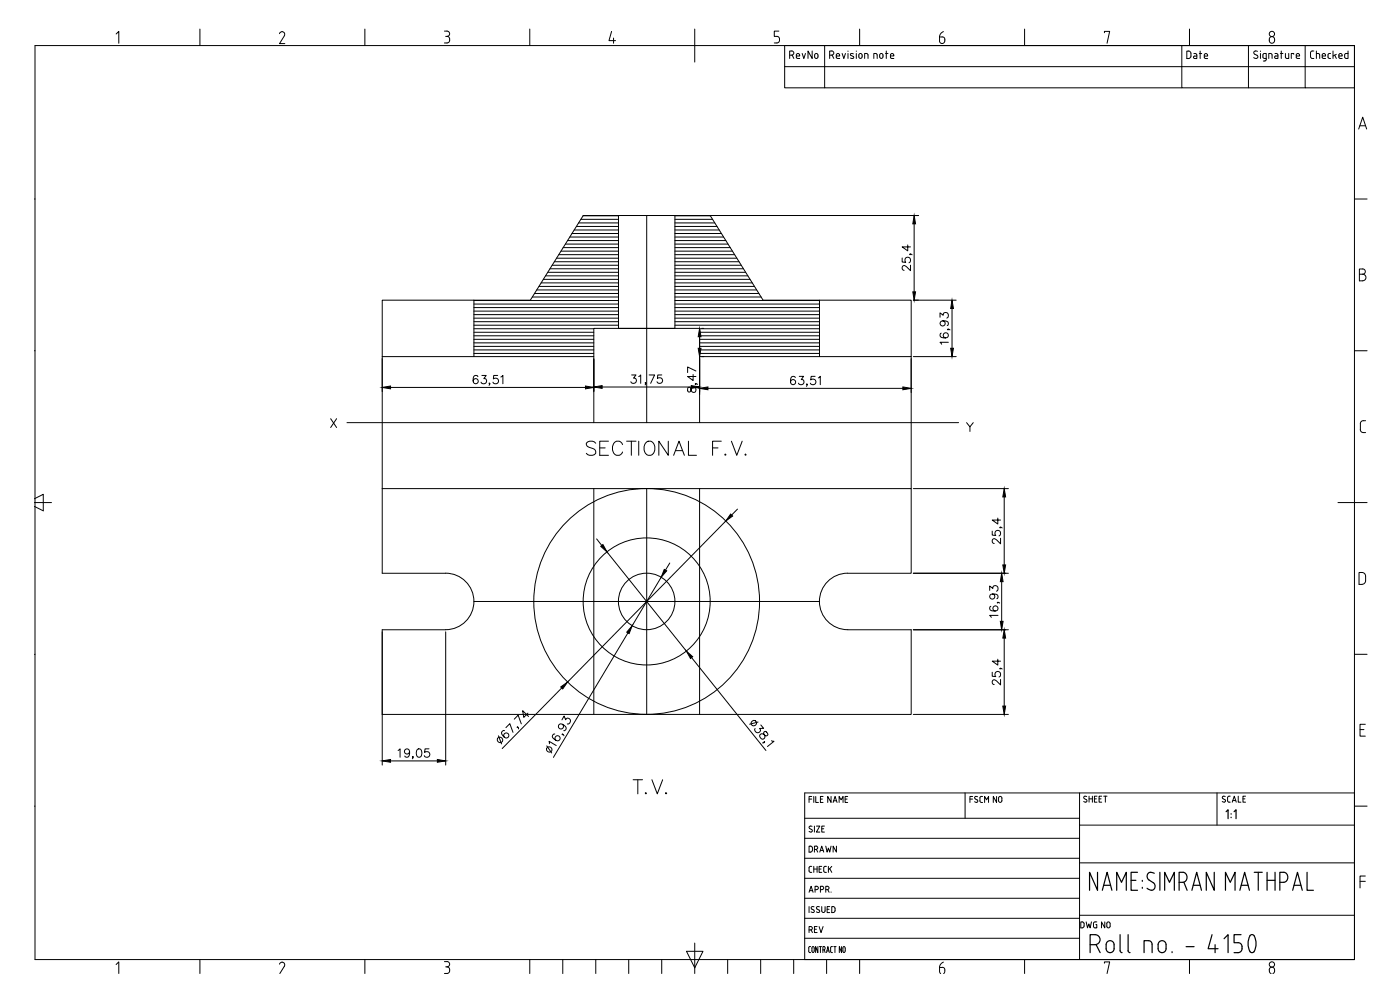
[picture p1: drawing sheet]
<svg xmlns="http://www.w3.org/2000/svg" width="420mm" height="297mm" viewBox="0 0 420 297" stroke-linecap="round" stroke-linejoin="round" font-family="sans-serif">
<defs><g id="words">
<g font-size="7.9">
<text x="175" y="137.9">SECTIONAL F.V.</text>
<text x="189.1" y="239.5">T.V.</text>
</g>
<g font-size="6.2">
<text x="274.8" y="82.5" transform="rotate(-90 274.8 82.5)">25,4</text>
<text x="302" y="164.4" transform="rotate(-90 302 164.4)">25,4</text>
<text x="302" y="206.7" transform="rotate(-90 302 206.7)">25,4</text>
</g>
<g font-size="5.3">
<text x="236" y="18.7">RevNo</text>
<text x="355.2" y="18.7">Date</text>
<text x="392.3" y="18.7">Checked</text>
</g>
<g font-size="4.9">
<text x="242" y="256.8">DRAWN</text>
<text x="242" y="262.8">CHECK</text>
<text x="242" y="281.2">REV</text>
<text x="323.5" y="279.8">DWG NO</text>
</g>
</g></defs>
<!-- layer: Title Block -->
<g fill="none" stroke="#000" stroke-width=".3">
<path d="M10.5 13.7h396v274.2h-396zM34.8 10.2l.9-.8v3.6M60 8.7v5M84.7 9.5l.7 .4-.1 .8M84.7 9.5l-.5 .2-.3 .4M85.4 10.7l-1.5 2.4h1.6M109.5 8.7v5M133.4 9.3h.8a.83 .83 0 0 1 .7 1.1 .83 .83 0 0 1-1.1 .5M134.2 10.9a1.01 1.01 0 0 1 .8 1 1.01 1.01 0 0 1-.8 1h-.8M159 8.7v5M183.5 9.4l-.7 2.8h1.9M184.1 11.4v1.6"/>
<path d="M208.5 8.7v9.9M232.4 12.9h.8M233.1 10.9a1.02 1.02 0 0 1 .9 1 1.02 1.02 0 0 1-.9 1M233.8 9.3h-1.4v1.6h.8M249 16.6h.6M249.6 16.5a.61 .61 0 0 0 .6-.6 .61 .61 0 0 0-.6-.6h-.6v2.2M249.7 16.6l.5 .9M251 16.5a.5 .5 0 0 1 .5-.5 .5 .5 0 0 1 .5 .5M251 16.6l.2 .9h.8M252 16.6v.2h-1M252.7 16l.5 1.5 .5-1.5M254.5 15.3v.1"/>
<path d="M254.5 16v1.5M256.1 16.2l-.6-.2-.3 .3 .2 .3 .8 .5-.1 .4-.9-.1M257 15.3v.1M257 16v1.5M257.7 16.5a.5 .5 0 0 1 .5-.5 .5 .5 0 0 1 .5 .5M257.8 16.6l-.1 .4a.5 .5 0 0 0 .5 .5 .5 .5 0 0 0 .5-.5M258 8.7v5M258.7 16.6v.4M259.5 17.5v-1.5l.9 .3 .1 1.2M263.2 16.5l-.2-.4-.8-.1v1.5M263.3 16.5v1M264 16.5a.5 .5 0 0 1 .5-.5 .5 .5 0 0 1 .5 .5"/>
<path d="M264 16.6v.4a.5 .5 0 0 0 .5 .5 .5 .5 0 0 0 .5-.5v-.4M265.8 16h.7M266 15.3v2.2M267.2 16.6l.2 .9h.9M267.2 16.5a.5 .5 0 0 1 .5-.5 .5 .5 0 0 1 .5 .5M268.3 16.6v.2h-1.1M281.9 12.3a.79 .79 0 0 0 .8 .8 .79 .79 0 0 0 .8-.8M282 11.1l1.3 .2 .3 1M282 11.1v1.2M283.1 9.5l-.9 .8-.2 .8M307.5 8.7v5M331.5 9.8v-.4h1.5l-.8 3.6"/>
<path d="M354.7 13.7h-119.2v6.3M357 8.7v5M374.7 13.7v12.7h17M377.4 15.4a.6 .6 0 0 0-.9 0 .6 .6 0 0 0 0 .8l.7 .4a.57 .57 0 0 1 .1 .8 .57 .57 0 0 1-.8 0l-.3-.1M378.3 15.3v.1M378.3 16v1.5M379.5 16l-.5 .5 .1 .8 .4 .2M379.5 16h.5v1.9l-.2 .3-.7 .1M379.5 17.5h.5M380.8 17.5v-1.5l.9 .3 .1 1.2M381.2 11.2a.9 .9 0 0 1 1.3 .8 .9 .9 0 0 1-1.3 .7l-.3-.9zM382.6 16l.7 .1 .2 .4"/>
<path d="M383.5 16.5v1l-.9-.2 .1-.5h.8M384.3 16h.7M384.5 15.3v2.2M385.8 16v1.3l.4 .2M386.8 16v1.5h-.6M388.3 16.3v-.3h-.8v1.5M389 16.5a.5 .5 0 0 1 .5-.5 .5 .5 0 0 1 .5 .5M389 16.6l.2 .9h.8M390 16.6v.2h-1M391.7 13.7h-37v12.7h20M391.7 13.7h14.8v12.7h-14.8zM235.5 20v6.4h12"/>
<path d="M235.5 20h171M247.5 20v6.4h107.2M407.8 38.7l1.2-3.5 1.2 3.5M408.1 37.7h1.7M10.3 59.7h.2M406.5 59.7h3.8M408 82.3h1M409 80.7a.79 .79 0 0 1 .8 .8 .79 .79 0 0 1-.8 .8M409 80.7h-1v3.6l1-.1a.98 .98 0 0 0 .9-.9 .98 .98 0 0 0-.9-1M10.3 105.2h.2M406.5 105.2h3.8M408.2 128.9a.9 .9 0 0 0 .9 .9h.7"/>
<path d="M408.3 127.1v1.8M409.1 126.2a.9 .9 0 0 0-.9 .9M409.2 126.2h.6M10.3 149.6l2.7-1.3v5l-2.7-1.4M10.3 150.8h5.2M401.5 150.8h8.8M407.9 171.8a1.52 1.52 0 0 1 1.9 .7v1.7l-.2 .7a1.69 1.69 0 0 1-1.7 .4zM10.3 196.3h.2M406.5 196.3h3.8M408.2 218.9h1.1M409.8 217.3h-1.6v3.6h1.6M242.8 239.8h.8"/>
<path d="M243.6 239h-.8v1.8M244.2 239v1.8M244.8 239v1.8h.8M246.2 239.8h.6M247 239h-.8v1.8h.8M249.4 239v1.8l-1-1.8v1.8M253.6 239.8h.6M254.4 239h-.8v1.8h.8M289.6 237.9v7.6M291.1 239.8h.8M291.9 239h-.8v1.8M292.9 239l.5 .1"/>
<path d="M292.9 239l-.4 .4 .8 .6M294.9 239l-.8 .2v1.1l.2 .4 .6 .1M299.1 239v1.8l-1-1.8v1.8M299.7 239.4a.5 .5 0 0 1 .5-.4 .5 .5 0 0 1 .5 .4M299.7 239.5v.8a.5 .5 0 0 0 .5 .4 .5 .5 0 0 0 .5-.4v-.8M324 237.9v50M326.1 239a.47 .47 0 0 0-.7-.1 .47 .47 0 0 0 0 .7l.6 .3a.5 .5 0 0 1 0 .8 .5 .5 0 0 1-.8-.2M326.8 239.7h1M326.8 238.9v1.8M327.8 238.9v1.8M328.5 239.7h.5M329.2 238.9h-.7v1.8h.7"/>
<path d="M329.8 239.7h.6M330.6 238.9h-.8v1.8h.8M331.2 238.9h1M331.7 238.9v1.8M365.2 237.9v9.7M367.6 239.9a.49 .49 0 0 1 0 .8 .49 .49 0 0 1-.8-.2M367.7 239a.46 .46 0 0 0-.7-.1 .46 .46 0 0 0 0 .7l.6 .3M368.9 238.9l-.4 .2-.1 1.1 .5 .5M368.9 238.9h.3M371.6 238.9v1.8h.8M373 239.7h.6M373.8 238.9h-.8v1.8h.8"/>
<path d="M406.5 237.9h-165v50M10.3 241.9h.2M241.5 257.5h82.5M241.5 251.5h82.5M241.5 245.5h82.5M242.8 249.5l.6 .2M243 248.6l.8 .6-.4 .4M243.2 247.9l-.4 .3 .2 .4M243.2 247.8l.5 .1M244.4 247.9v1.8M245 247.9h1l-1 1.8h1M246.6 248.7h.6"/>
<path d="M247.4 247.9h-.8v1.8h.8M250 240.8l.6-1.8 .6 1.8M250.2 240.3h.8M251.8 240.8v-1.8l.6 1 .6-1v1.8M293.2 240a.48 .48 0 0 1 0 .8 .48 .48 0 0 1-.7-.3M295.5 240.8v-1.8l.6 1 .6-1v1.8M324 258.9h82.5M324 247.6h82.5M368.9 240.7h.3M369.8 240.7l.6-1.8 .6 1.8M370 240.2h.8M406.5 241.9h3.8"/>
<path d="M241.5 275.5h82.5M241.5 269.5h82.5M241.5 263.5h82.5M242.8 267.7l.6-1.8 .6 1.8M242.8 272v1.8M243 267.2h.8M243.6 272.8l.6 .3a.49 .49 0 0 1 0 .7 .49 .49 0 0 1-.8-.2M244.3 272.1a.47 .47 0 0 0-.7 0 .47 .47 0 0 0 0 .7M244.6 266.9h.5M245.1 266.9a.5 .5 0 0 0 .5-.5 .5 .5 0 0 0-.5-.5h-.5v1.8M245.2 272.8l.6 .3a.49 .49 0 0 1 0 .7 .49 .49 0 0 1-.8-.2M245.9 272.1a.48 .48 0 0 0-.7 0 .48 .48 0 0 0 0 .7"/>
<path d="M246.2 266.9h.5M246.6 272v1.3a.5 .5 0 0 0 .5 .5 .5 .5 0 0 0 .5-.5v-1.3M246.7 266.9a.5 .5 0 0 0 .5-.5 .5 .5 0 0 0-.5-.5h-.5v1.8M247.8 266.9h.5M248.2 272.8h.6M248.3 265.9a.5 .5 0 0 1 .5 .5 .5 .5 0 0 1-.5 .5M248.3 265.9h-.5v1.8M248.4 266.9l.4 .8M249 272h-.8v1.8h.8M249.4 267.6v.1M249.6 272l.7 .1a1.21 1.21 0 0 1 .2 1.4l-.9 .3zM324 274.6h82.5"/>
<path d="M408.2 264.4h1.6M409.8 262.8h-1.6v3.6M34.8 289.4l.9-.8v3.5M60 287.9v4.2M84.7 288.7l.7 .4-.1 .8M84.7 288.7l-.5 .2-.3 .4M85.4 289.9l-1.4 2.2M109.5 287.9v4.2M133.4 288.5h.8M133.8 290.1h.4M134.2 288.5a.79 .79 0 0 1 .7 .8 .79 .79 0 0 1-.7 .8M134.2 290.1a1.01 1.01 0 0 1 .8 1 1.01 1.01 0 0 1-.8 1h-.8"/>
<path d="M159 287.9v4.2M168.9 287.9v4.2M178.8 287.9v4.2M188.7 287.9v4.2M198.6 287.9v4.2M206 285.4h5l-2.5 5zM208.5 283v9.1M218.4 287.9v4.2M228.3 287.9v4.2M238.2 287.9v4.2M241.5 281.5h82.5M243.3 284l-.6 .2v1.2l.2 .4h.4"/>
<path d="M243.7 285.3l.3 .5 .4-.5M243.7 285.3v-1.1l.3-.2 .3 .2 .1 1.1M245.5 284v1.8l-.7-1.8v1.8M245.9 284h.7M246.2 284v1.8M247 285h.3M247.3 285l.3-.3v-.5l-.6-.2v1.8M247.4 285l.2 .8M248.1 285.8l.4-1.8 .4 1.8M248.1 287.9v4.2M248.2 285.3h.6M249.3 285.4l.3 .4"/>
<path d="M249.3 284.5v.9M249.6 284l-.3 .4M249.6 285.8h.2M249.6 284h.2M250.2 284h.7M250.6 284v1.8M252.6 284v1.8l-.7-1.8v1.8M252.9 284.5l.2-.4h.4l.2 1.2M252.9 285.3l.4 .5 .3-.5M253 284.5v.8M258 287.9v4.2M282 290.3v1.4l.3 .4"/>
<path d="M282 290.3h.8M282.8 290.2a1.02 1.02 0 0 1 .8 .8 1.02 1.02 0 0 1-.4 1.1M283.1 288.7l-.9 .8-.2 .8M307.5 287.9v4.2M331.5 289v-.4h1.5l-.8 3.5M357 287.9v4.2M381.5 292.1a.92 .92 0 0 1-.5-1.4 .92 .92 0 0 1 1.4 0l.1 .9-.5 .5"/>
<circle cx="381.7" cy="10.2" r=".79"/>
<circle cx="381.7" cy="289.4" r=".79"/>
</g>
<g fill="none" stroke="#000" stroke-width=".36">
<path d="M368 243.5l.6-.5v2.6M369.5 244.1v.2M369.5 245.2v.1M370.4 243.5l.6-.5v2.6M329.4 261.7v5.4l-2.4-5.4v5.4M330.8 267.1l1.5-5.4 1.4 5.4M331.2 265.6h2.1M335.1 267.1v-5.4l1.5 3 1.4-3v5.4M339.5 264.1h1.4M341.4 261.7h-1.9v5.4h1.9M342.8 264.1v.3M342.8 266.2v.3"/>
<path d="M344.2 266.5l1.5 .6M346.4 262a1.28 1.28 0 0 0-1.9 .1 1.28 1.28 0 0 0 .3 1.9l1.3 .9a1.25 1.25 0 0 1 .5 1.2 1.25 1.25 0 0 1-.9 1M348.1 261.7v5.4M349.5 267.1v-5.4l1.5 3 1.4-3v5.4M353.9 264.7h1.1a1.53 1.53 0 0 0 1.2-1.5 1.53 1.53 0 0 0-1.1-1.5h-1.2v5.4M355.3 264.7l1 2.4M357.7 267.1l1.4-5.4 1.5 5.4M358.1 265.6h2.1M364.4 261.7v5.4l-2.4-5.4v5.4M367.8 267.1v-5.4l1.4 3 1.5-3v5.4M372.1 267.1l1.4-5.4 1.5 5.4M372.5 265.6h2.1"/>
<path d="M376.4 261.7h2.4M377.6 261.7v5.4M380.3 264.1h2.4M380.3 261.7v5.4M382.7 261.7v5.4M384.1 264.7h1.2a1.53 1.53 0 0 0 1.2-1.5 1.53 1.53 0 0 0-1.2-1.5h-1.2v5.4M387.9 267.1l1.5-5.4 1.4 5.4M388.4 265.6h2M392.3 261.7v5.4h1.9M327.2 283.4h1.5M328.7 280.4a1.49 1.49 0 0 1 1.4 1.5 1.49 1.49 0 0 1-1.4 1.5M328.7 280.4h-1.5v5.4"/>
<path d="M329 283.4l1.2 2.4M332.5 282.5a1.2 1.2 0 0 1 1.2-.1 1.2 1.2 0 0 1 .7 1v1.2a1.2 1.2 0 0 1-1.2 1.2 1.2 1.2 0 0 1-1.2-1.2v-1.5zM336.2 280.4v4.8l.1 .5 .5 .1M338.5 285.2l.2 .5 .4 .1M338.6 280.4v4.8M343.4 285.8v-3.6l1.6 .1 .5 .4 .2 .6 .1 2.5M348.1 282.5a1.2 1.2 0 0 1 1.2-.1 1.2 1.2 0 0 1 .7 1v1.2a1.2 1.2 0 0 1-1.2 1.2 1.2 1.2 0 0 1-1.2-1.2v-1.5zM351.8 285.5v.3M356 284h2.4M363.8 280.4l-1.2 4.2h3M364.7 283.4v2.4M367.4 281.6l1.2-1.2v5.4"/>
<path d="M372.5 280.4h-2.1v2.5l1.2-.1a1.53 1.53 0 0 1 1.2 1.5 1.53 1.53 0 0 1-1.2 1.5h-1.2M375.3 280.6l.7-.1a4.1 4.1 0 0 1 0 5.3h-.5a4.4 4.4 0 0 1-.2-5.2z"/>
</g>
<!-- layer: 0 -->
<g fill="none" stroke="#000" stroke-width=".3">
<path d="M165.7 79.6h19.9M166.4 78.5h19.2M167 77.5h18.6M167.7 76.4h17.9M168.3 75.4h17.3M169 74.3h16.6M169.7 73.2h15.9M170.3 72.2h15.3M171 71.1h14.6M171.6 70.1h14M172.3 69h13.3M173 67.9h12.6"/>
<path d="M173.6 66.9h12M174.3 65.8h11.3M175 64.7h10.6M185.6 64.7v33.8h17v-33.8M202.6 64.7h10.6M202.6 65.8h11.3M202.6 66.9h11.9M202.6 67.9h12.6M202.6 69h13.2M202.6 70.1h13.9M202.6 71.1h14.6M202.6 72.2h15.2"/>
<path d="M202.6 73.2h15.9M202.6 74.3h16.5M202.6 75.4h17.2M202.6 76.4h17.9M202.6 77.5h18.5M202.6 78.5h19.2M202.6 79.6h19.8M213.1 64.7h62.6M114.7 90.1h44.5l15.8-25.4h38.1l15.9 25.4h44.5v16.9h-63.5v-8.5h-31.8v8.5h-63.5zM142.2 90.2h43.4M142.2 91.2h43.4M142.2 92.3h43.4"/>
<path d="M142.2 93.3h43.4M142.2 94.4h43.4M142.2 95.5h43.4M142.2 96.5h43.4M142.2 97.6h43.4M142.2 98.6h36M142.2 99.7h36M142.2 90.1v16.9M159.8 89.1h25.8M160.4 88.1h25.2M161.1 87h24.5M161.7 85.9h23.9"/>
<path d="M162.4 84.9h23.2M163.1 83.8h22.5M163.7 82.8h21.9M164.4 81.7h21.2M165 80.6h20.6M202.6 80.6h20.5M202.6 81.7h21.2M202.6 82.8h21.8M202.6 83.8h22.5M202.6 84.9h23.2M202.6 85.9h23.8M202.6 87h24.5"/>
<path d="M202.6 88.1h25.1M202.6 89.1h25.8M202.6 90.2h43.3M202.6 91.2h43.3M202.6 92.3h43.3M202.6 93.3h43.3M202.6 94.4h43.3M202.6 95.5h43.3M202.6 96.5h43.3M202.6 97.6h43.3M210 98.6h35.9M210 99.7h35.9"/>
<path d="M245.9 90.1v16.9M114.7 107v65h19a8.5 8.5 0 0 1 8.5 8.5 8.5 8.5 0 0 1-8.5 8.4l-19 .1v40.6M142.2 100.8h36M142.2 101.8h36M142.2 102.9h36M142.2 103.9h36M142.2 105h36M142.2 106h36M210 100.8h35.9M210 101.8h35.9M210 102.9h35.9M210 103.9h35.9"/>
<path d="M210 105h35.9M210 106h35.9M273.5 107v39.6M99.2 125.6l1.8 2.7M101 125.6l-1.8 2.7M104.1 126.8h183.6M290.1 126.8l1 1.3 1-1.3M291.1 128.1v1.4M114.7 146.6h158.8v25.4h-19.1a8.5 8.5 0 0 0-8.5 8.5 8.5 8.5 0 0 0 8.5 8.4l19.1 .1v25.4h-158.8M133.8 189.6v40M274.1 189h28.5M301.4 191.5v20.4"/>
<path d="M274.1 214.4h28.5M117.2 228.3h14.1M119.5 225.2l.6-.5v2.5M122.9 225.5a.77 .77 0 0 1-1 .7 .77 .77 0 0 1-.4-1.2 .77 .77 0 0 1 1.3 0 1.34 1.34 0 0 1-.8 2.2l-.5-.4M124 227.1h-.3h.3l-.3 .6M125.3 224.8a.79 .79 0 0 1 1.2 .4 1.17 1.17 0 0 1 .1 1.4 1.17 1.17 0 0 1-1.3 .5 1.93 1.93 0 0 1 0-2.3zM128.7 224.7h-1.1l-.2 1.1a.89 .89 0 0 1 1.4-.1 .89 .89 0 0 1-.2 1.4 .89 .89 0 0 1-1.3-.4"/>
<circle cx="194.1" cy="180.5" r="33.9"/>
<circle cx="194.1" cy="180.5" r="19.1"/>
<circle cx="194.1" cy="180.5" r="8.5"/>
</g>
<!-- layer: Layer1 -->
<g fill="none" stroke="#000" stroke-width=".3">
<path d="M194.1 64.7v62.1M274.1 64.7h1.5M274.3 67.2v20.4M210.6 98.5h.6M274.1 90.1h12.9M282.1 95.2v-1.3l1 .7a.84 .84 0 0 1 1.3-.6 .84 .84 0 0 1-.3 1.4M282.5 99.9a.74 .74 0 0 0-.3 1.1 1.41 1.41 0 0 0 2.4-.5 .78 .78 0 0 0-.8-.7 .78 .78 0 0 0-.7 .8 .78 .78 0 0 0 .7 .8M283 96.3a.77 .77 0 0 1 .6 1 .77 .77 0 0 1-1.2 .3 .77 .77 0 0 1 .1-1.2 1.32 1.32 0 0 1 2.1 .8l-.3 .5M284.5 98.8v.2v-.2l.6 .2M285.7 92.6v11.9M114.7 107.6v9.9M117.2 116.2h58.5"/>
<path d="M143.4 113a.73 .73 0 0 0-1-.2 1.44 1.44 0 0 0 .4 2.3 .77 .77 0 0 0 .7-.7 .77 .77 0 0 0-.7-.8 .77 .77 0 0 0-.8 .7M144.6 112.6h1.3l-.7 1a.83 .83 0 0 1 .6 1.3 .83 .83 0 0 1-1.4-.2M147 115h-.2h.2l-.2 .6M149.4 112.6h-1.2l-.1 1.1a.88 .88 0 0 1 1.3 0 .88 .88 0 0 1-.2 1.3 .88 .88 0 0 1-1.3-.3M150.3 113.1l.6-.5v2.5M178.2 107v19.8M180.7 116.1h26.8M189.6 112.5h1.3l-.8 1a.83 .83 0 0 1 .7 1.3 .83 .83 0 0 1-1.5-.3M191.7 113l.6-.5v2.5M193.9 114.9h-.3h.3l-.3 .6M194.8 112.5h1.7l-1.2 2.5M198.6 112.5h-1.2l-.1 1.1a.88 .88 0 0 1 1.3 0 .88 .88 0 0 1-.1 1.3 .88 .88 0 0 1-1.3-.4"/>
<path d="M206.5 116.3a.83 .83 0 0 0 .5 1.3l.3-.3a.89 .89 0 0 1 .4-1 .89 .89 0 0 1 1 0l.2 .8-.3 .5a.93 .93 0 0 1-1-.1 .93 .93 0 0 1-.3-1 .51 .51 0 0 0-.8-.2zM208 112.4v1.8l-1.6-1.2h2.5M208.7 115.1v.3v-.3l.6 .3M208.9 111.3l-2.5-1.2v1.7M210 101v3.5M210 107v19.8M210.6 107h.6M212.5 116.5h58.5M238.7 113.3a.72 .72 0 0 0-.7-.4 .72 .72 0 0 0-.6 .5 1.44 1.44 0 0 0 .6 2 .78 .78 0 0 0 .8-.7 .78 .78 0 0 0-.7-.8 .78 .78 0 0 0-.9 .7M239.9 112.9h1.3l-.7 1a.83 .83 0 0 1 .6 1.3 .83 .83 0 0 1-1.5-.2M242.2 115.3h-.2h.2l-.2 .6M244.6 112.9h-1.2l-.1 1.1a.88 .88 0 0 1 1.4 0 .88 .88 0 0 1-.2 1.3 .88 .88 0 0 1-1.3-.3"/>
<path d="M245.6 113.4l.6-.5v2.5M273.5 107.6v10.2M274.1 107h12.9M284.6 102.7h-2.5l.5 .6M178.2 146.6v67.8M194.1 146.6v67.8M210 146.6v67.8M217.8 156.3l-47.5 48.3M221.3 152.8l-1.7 1.7M274.1 146.6h28.5M301.4 149.1v20.4M179.1 161.7l1.5 2"/>
<path d="M182.2 165.6l23.8 29.7M198.4 173.2l-8.7 14.5M201 168.9l-1.3 2.2M274.1 172h28.5M297 177.1v-1.3l1 .8a.83 .83 0 0 1 1.3-.7 .83 .83 0 0 1-.3 1.5M297.9 178.2a.78 .78 0 0 1 .6 1.1 .78 .78 0 0 1-1.2 .3 .78 .78 0 0 1 .1-1.3 2.4 2.4 0 0 1 2 .3 .75 .75 0 0 1-.2 1M300.6 174.5v11.9M142.2 180.5h103.7M188.5 189.9l-22.4 37.3M207.5 197.3l22.4 27.9M274.1 189h27.8M297.4 181.9a.73 .73 0 0 0-.3 1.1 1.51 1.51 0 0 0 2.4-.4 .77 .77 0 0 0-.7-.8 .77 .77 0 0 0-.8 .7 .77 .77 0 0 0 .7 .8"/>
<path d="M299.4 180.7v.3v-.3l.6 .3M299.5 184.6h-2.5l.5 .6M151.4 219.2a.73 .73 0 0 0-.9 .6 1.42 1.42 0 0 0 2 1.4 .78 .78 0 0 0 0-1.1 .78 .78 0 0 0-1.1 0 .78 .78 0 0 0-.1 1.1M151.8 218.3l1.2-1.2 1 2.6M154.3 215.8l1.2-1.2 .9 2.6M155.4 218.1l-.2 .2v-.2l.3 .2 .1 .4M158.4 214l-1.2 1.2-.3-2 1.7 1.8M168.6 206.4l-17.9 18.2M168.6 216l.7-1.2 .5 1.2a.83 .83 0 0 1 1.4 .1 .83 .83 0 0 1-.9 1.1M168.8 217.3a.78 .78 0 0 1 0 1.3 .78 .78 0 0 1-1.2-.4 .78 .78 0 0 1 .7-1 1.76 1.76 0 0 1 1.6 1.6l-.5 .4h-.2M227.5 216.6l-2.5 .7M228.3 217.5l.9 1-1.2 .1a.83 .83 0 0 1-.7 1.3 .83 .83 0 0 1-.7-1.3"/>
<path d="M149.6 220.8l.9 2.4M164.1 223.8l1.5 2.1M164.9 223.2l-.1-.8 2.1 1.3M166.5 220.2a.73 .73 0 0 0-.8 .8 1.42 1.42 0 0 0 2.3 .8 .78 .78 0 0 0-.3-1 .78 .78 0 0 0-1 .3 .78 .78 0 0 0 .2 1M168.8 220.3l-.1 .2 .1-.2 .4 .5M228.1 220.4a1.25 1.25 0 0 1 1.8 .4l.5-.2a.84 .84 0 0 0-.9-1.1l-.3 .6a.9 .9 0 0 1 .4 1 .9 .9 0 0 1-.9 .7l-.6-.6zM229.5 222.7l-.2-.2h.2l-.2 .4h-.5M231.5 222.3l.8 .1-2 1.6"/>
<circle cx="226.3" cy="217" r=".83"/>
<circle cx="150" cy="222" r=".83"/>
<circle cx="164.8" cy="224.9" r=".82"/>
</g>
<g fill="#000" stroke="#000" stroke-width=".3">
<path d="M274.3 64.7l.5 2.5h-.9zM273.9 87.6h.9l-.5 2.5zM285.7 90.1l.4 2.5h-.8zM114.7 116.2l2.5-.4v.9zM175.7 115.8l2.5 .4-2.5 .5zM178.2 116.1l2.5-.4v.8zM207.5 115.7l2.5 .4-2.5 .4zM210 98.5l.4 2.5h-.9zM209.5 104.5h.9l-.4 2.5zM210 116.5l2.5-.4v.8zM271 116.1l2.5 .4-2.5 .4zM285.3 104.5h.8l-.4 2.5z"/>
<path d="M219.3 154.2l.6 .6-2.1 1.5zM301.4 146.6l.4 2.5h-.8zM180.3 163.9l.6-.5 1.3 2.2zM199.4 170.9l.7 .4-1.7 1.9zM300.6 172l.4 2.5h-.8zM301 169.5h.8l-.4 2.5zM189.7 187.7l-.9 2.4-.7-.4zM206 195.3l1.9 1.7-.7 .6zM300.2 186.4h.8l-.4 2.6zM168.3 206.1l2-1.5-1.4 2.1z"/>
</g>
<!-- layer: 0 -->
<path d="M301.4 189l.4 2.5h-.8zM301 211.9h.8l-.4 2.5zM114.7 228.3l2.5-.4v.8zM131.3 227.9l2.5 .4-2.5 .4z" fill="#000" stroke="#000" stroke-width=".3"/>
<use href="#words"/>
</svg>
